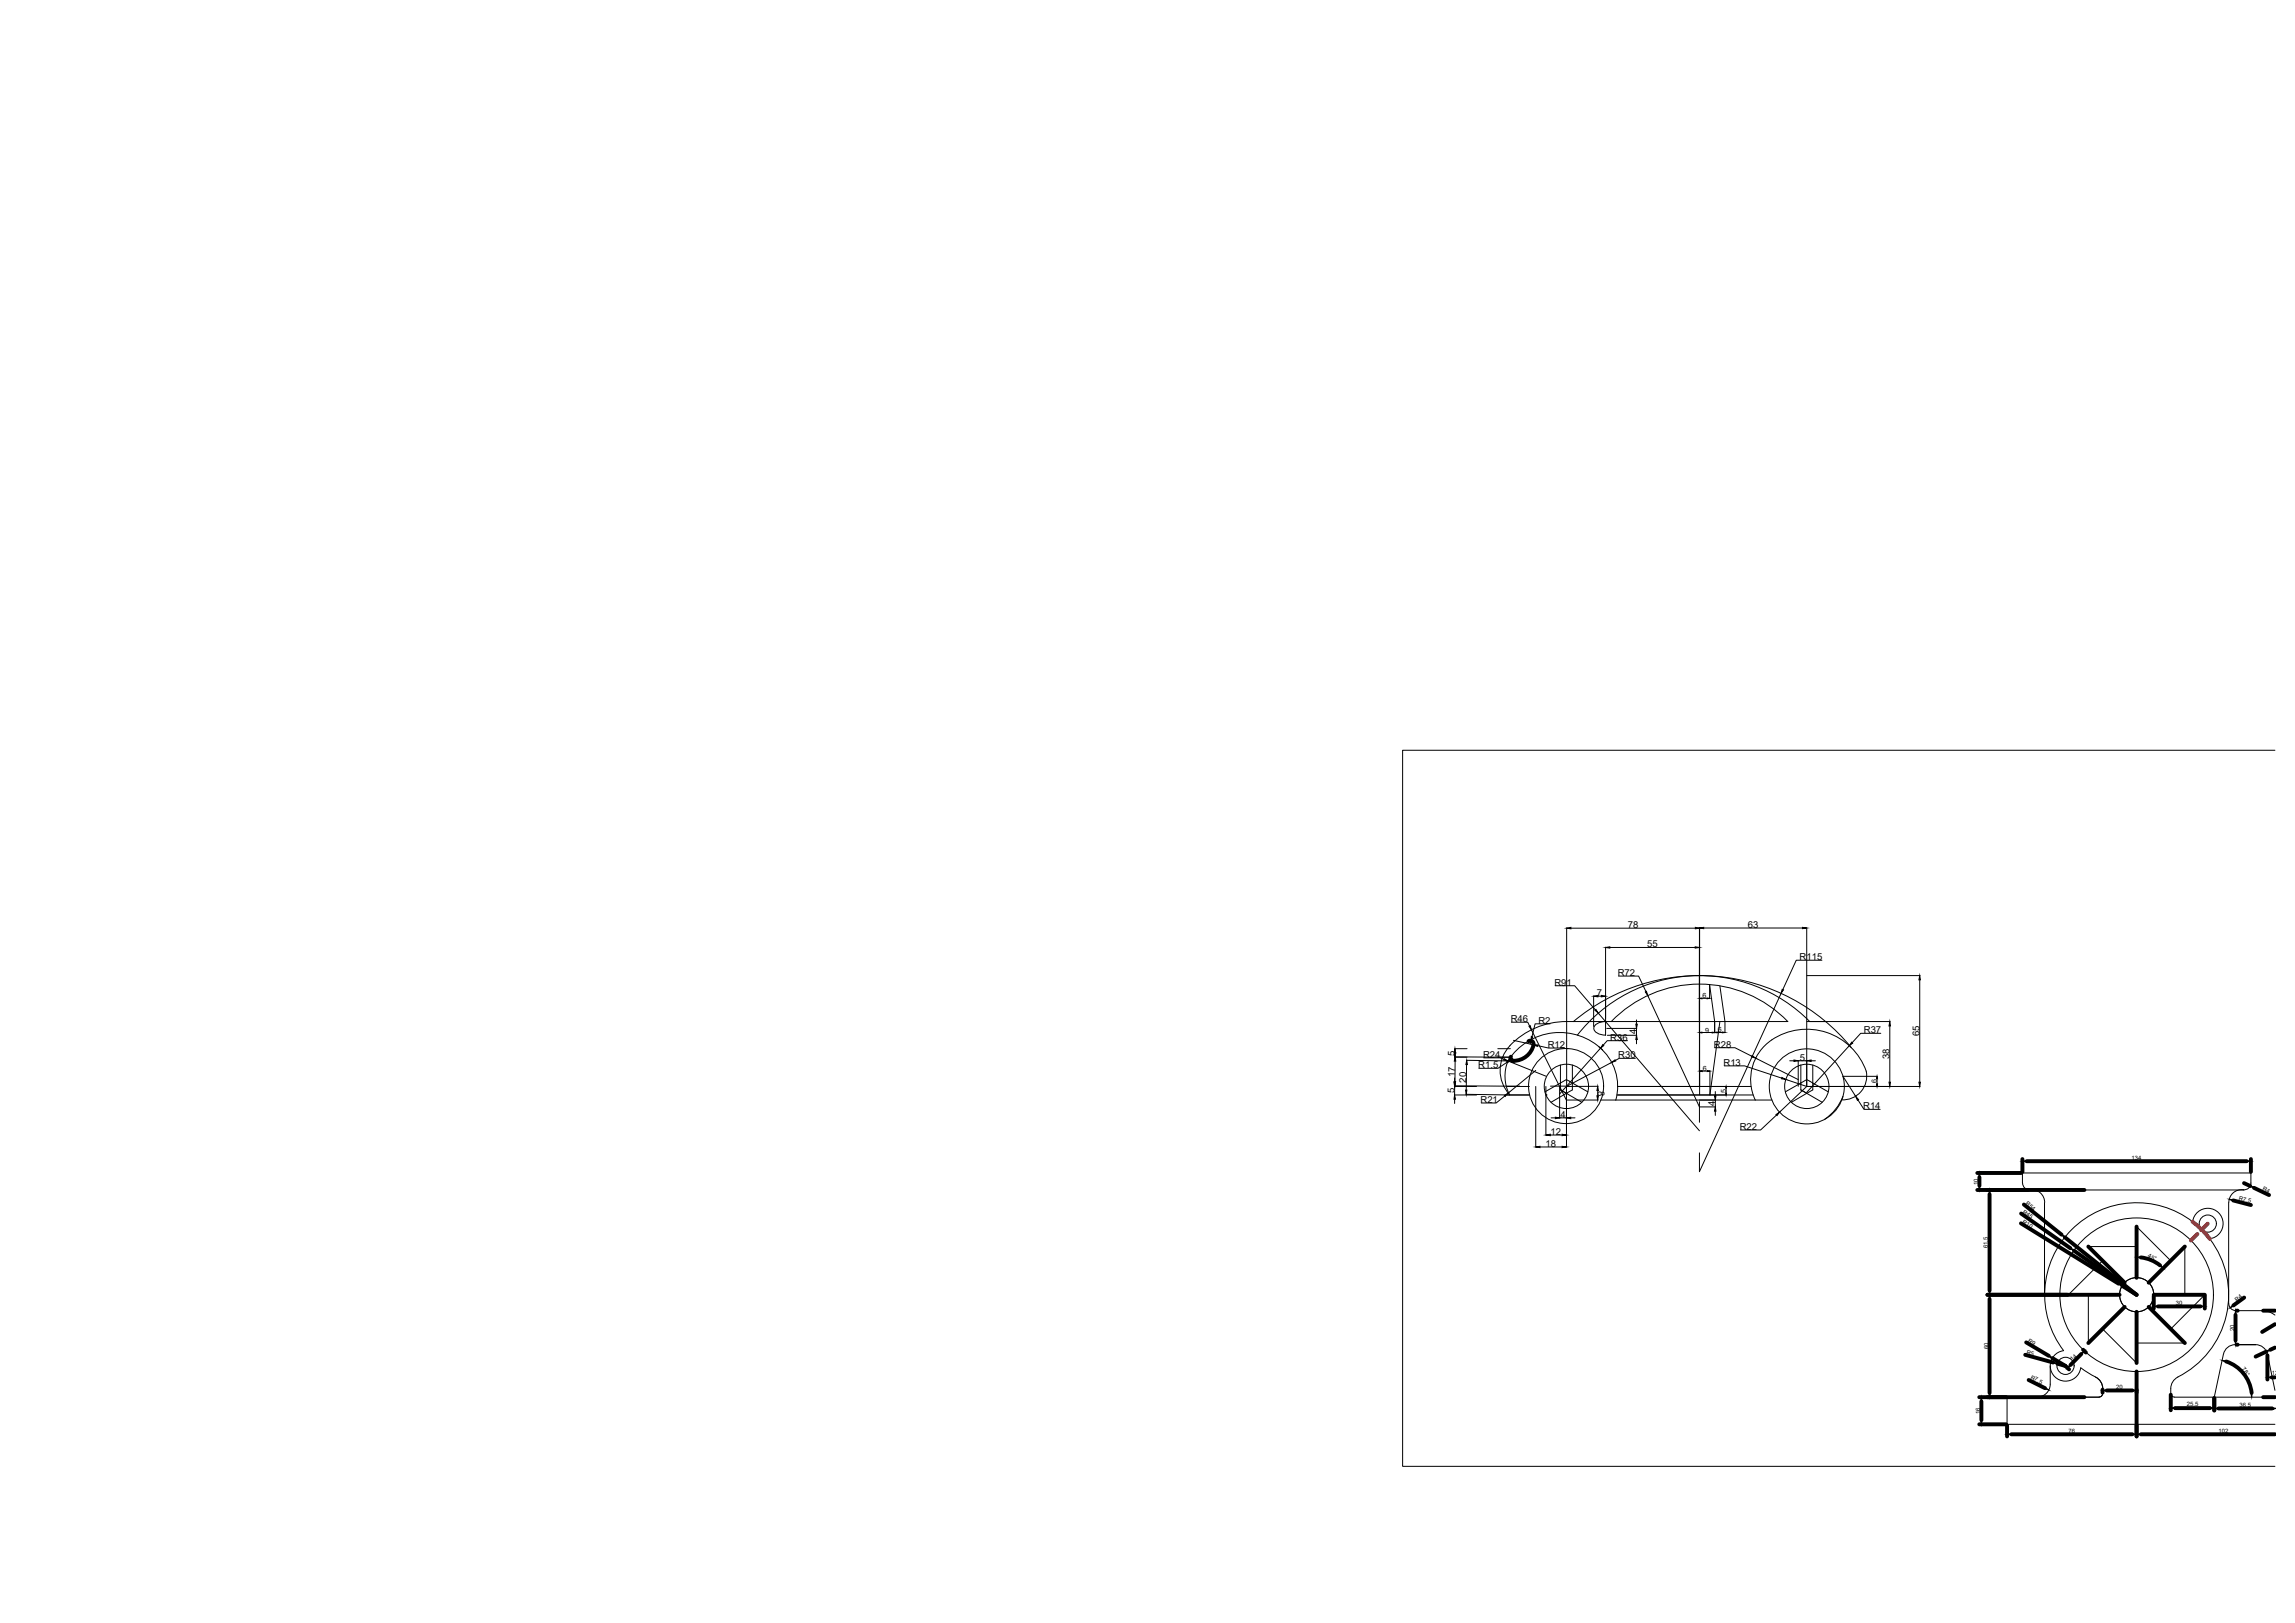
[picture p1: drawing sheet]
<svg xmlns="http://www.w3.org/2000/svg" width="594mm" height="420mm" viewBox="0 0 594 420" stroke-linecap="round" stroke-linejoin="round" font-family="sans-serif">
<defs><g id="words">
<g font-size="2.5">
<text x="421.4" y="240.2">78</text>
<text x="426.4" y="245.2">55</text>
<text x="452.4" y="240.2">63</text>
<text x="465.8" y="248.5">R115</text>
<text x="402.4" y="255.2">R91</text>
<text x="413.4" y="257.9">7</text>
<text x="418.7" y="252.7">R72</text>
<text x="391.1" y="264.6">R46</text>
<text x="398.2" y="265">R2</text>
<text x="416.8" y="269.4">R36</text>
<text x="423.6" y="267.8" transform="rotate(-90 423.6 267.8)">4</text>
<text x="482.5" y="267.5">R37</text>
<text x="496.9" y="268.3" transform="rotate(-90 496.9 268.3)">65</text>
<text x="376.6" y="273.3" transform="rotate(-90 376.6 273.3)">5</text>
<text x="383.9" y="273.9">R24</text>
<text x="400.6" y="271.3">R12</text>
<text x="418.9" y="273.9">R30</text>
<text x="443.6" y="271.2">R28</text>
<text x="446.1" y="275.9">R13</text>
<text x="465.9" y="274.6">5</text>
<text x="489.1" y="274.2" transform="rotate(-90 489.1 274.2)">38</text>
<text x="376.6" y="278.8" transform="rotate(-89 376.6 278.8)">17</text>
<text x="379.5" y="280.2" transform="rotate(-89 379.5 280.2)">20</text>
<text x="382.6" y="276.5">R1.5</text>
<text x="376.5" y="283" transform="rotate(-90 376.5 283)">5</text>
<text x="383.2" y="285.5">R21</text>
<text x="413.6" y="282.3" transform="rotate(90 413.6 282.3)">8</text>
<text x="444" y="286.3" transform="rotate(-90 444 286.3)">4</text>
<text x="482.3" y="287.1">R14</text>
<text x="401.4" y="293.8">12</text>
<text x="404" y="289.4">4</text>
<text x="450.3" y="292.5">R22</text>
<text x="400" y="296.9">18</text>
</g>
<g font-size="1.8">
<text x="440.7" y="258.4">6</text>
<text x="441.4" y="267.3">9</text>
<text x="444.7" y="267.3">6</text>
<text x="440.8" y="277.2">6</text>
<text x="485.8" y="280.5" transform="rotate(-90 485.8 280.5)">6</text>
<text x="446.8" y="282.9" transform="rotate(-90 446.8 282.9)">5</text>
</g>
<g font-size="1.5">
<text x="551.8" y="300.3">134</text>
<text x="512.1" y="306.7" transform="rotate(-90 512.1 306.7)">10</text>
<text x="524.2" y="311.7" transform="rotate(39 524.2 311.7)">R54</text>
<text x="579.4" y="310.6" transform="rotate(15 579.4 310.6)">R7,5</text>
<text x="585.5" y="308.2" transform="rotate(25 585.5 308.2)">R4</text>
<text x="523.4" y="316.5" transform="rotate(32 523.4 316.5)">R10</text>
<text x="523.5" y="314" transform="rotate(35 523.5 314)">R45</text>
<text x="514.5" y="323.1" transform="rotate(-90 514.5 323.1)">61,5</text>
<text x="555.9" y="325.5" transform="rotate(23 555.9 325.5)">45°</text>
<text x="563.3" y="337.9">30</text>
<text x="579" y="337" transform="rotate(-36 579 337)">R4</text>
<text x="524.8" y="347.3" transform="rotate(30 524.8 347.3)">R9</text>
<text x="578.4" y="344.6" transform="rotate(-90 578.4 344.6)">20</text>
<text x="514.7" y="349.3" transform="rotate(-90 514.7 349.3)">60</text>
<text x="524.5" y="350.5" transform="rotate(16 524.5 350.5)">R5</text>
<text x="536.5" y="352.4" transform="rotate(-44 536.5 352.4)">14</text>
<text x="525.5" y="356.9" transform="rotate(26 525.5 356.9)">R7,5</text>
<text x="547.8" y="359.7">20</text>
<text x="580.2" y="354.5" transform="rotate(51 580.2 354.5)">78°</text>
<text x="588.1" y="356.1">12,5</text>
<text x="566.1" y="364">25,5</text>
<text x="579.7" y="364.2">36,5</text>
<text x="512.6" y="366.1" transform="rotate(-90 512.6 366.1)">16</text>
<text x="535.5" y="371">76</text>
<text x="574.3" y="371">102</text>
</g>
</g></defs>
<!-- layer: 0 -->
<g fill="none" stroke="#000" stroke-width=".26">
<path d="M588.9 194.2h-225.8v185.4h225.8M402.6 255.2h5l5.4 6.3M405.5 240.2v41M406.6 240.3h32.3M412.5 257.8v7.9M413.6 257.9h.9M415.6 245.2v22.8M416.7 245.3h22.1M419 252.7h5.2l1.9 4M426.5 257.7l13.4 28.9h4.2M439.9 240.2l.1 43.2M440.5 258.4h1.4"/>
<path d="M441 240.2h25.6M442.5 258.5v-3.6l1.4 9.6v2.9M445.2 255.2l1.3 9.3v2.8M461 257.2l-21.1 46.1v-4.8M467.7 240.2v41M467.7 252.6h29.3M471.6 248.6h-6.6l-3.5 7.6M496.9 253.7v26.5M376.5 273.7h3.3M376.5 271.5h3.3M376.5 279.1v1.1M376.6 273.6l12.6 .1"/>
<path d="M376.6 272.6h.1M376.7 274.7l-.1 5.3M379.6 274.5l11.2 .2M379.6 275.6l-.1 6.6M384.1 273.9h4.2l1 .3M387.7 273.7h3.3M387.7 271.5h3.3M390.2 275l-2.4 1.6h-5M390.3 274.7l9.9 3.9M390.4 274.5a10.6 10.6 0 0 0 .4 8.9l-11.3-.1M391.1 273.6l-.1 .2a.68 .68 0 0 0 .7 .8M391.2 264.6h4.3l.4 1"/>
<path d="M391.6 274l-.5 .3M391.7 274.6h.1M391.8 269.3l5.1 1.2M396.3 269.5l-.2 .8M396.4 266.6l9.1 18.2M396.9 270.4v.1M397.5 277.1l-7.1 5.9M398 270.7l2.8 .6h4.2M401.3 265h-3.9l-.8 3.4M403.9 275.7v6.5M405.5 264.5h57.3a31.8 31.8 0 0 0-45.7 0M405.5 264.5a19.9 19.9 0 0 0-15.4 7.1 9.3 9.3 0 0 0 .7 11.8"/>
<path d="M405.9 271.5h-.1M407 275.7v4.7l4 2.3M407.3 264.5a50.7 50.7 0 0 1 71.9 6.7M413.7 262.3l26.2 30.4M413.8 270.9a13.2 13.2 0 0 1 4.5 13.9M414.3 271.4l-10.6 11.8M414.9 271.8a15.9 15.9 0 0 0-24.5 2.7M415.6 264.5h-.7a2.34 2.34 0 0 0-2.3 1.7 2.34 2.34 0 0 0 2.3 1.7l.7 .1M415.9 266.2h7.8M416.1 268h7.6M417.2 275l-11.7 6.3M421.3 269.4h-5.3l-1 1.2"/>
<path d="M423.3 274h-4.2l-.9 .5M423.6 264v1.1M423.6 266.2v1.8M423.6 269.1v1.1M440.5 267.3h2.7M440.6 277.3h1.3M443.9 271.2h5.2l4.4 2.2M444.5 267.3h1.3M445.2 264.5l-2.6 19v-6.3M446.3 275.9h5.3l9.6 3.2M454.5 273.9l11 5.6M462.3 279.4l5.4 1.9"/>
<path d="M463.3 274.6h1.1M465.5 274.5v6.7M465.5 274.6h2.2M466.2 275.7v6.5M467.7 264.5h21.6M468.5 264.5a40.2 40.2 0 0 0-60.2 3.5M468.8 274.6h1.1M469.3 275.7v4.7l4 2.3M477 278.6l3.3 5.2M477.1 278.6h8.9M478.7 270.7l-11 12.1M485.9 279.3v1.3"/>
<path d="M486.9 267.5h-5.2l-2.2 2.4M489.2 265.6v14.6M376.5 281.3h5.7M376.5 283.5h5.7M376.5 281.1l12.7 .1M376.5 281.3v2.2M376.5 284.6v1.1M389.2 281.2h4.2M389.5 283.7l-2.2 1.8h-3.9M390.2 281.3h5.7M390.2 283.5h5.7M397.5 281.3v15.7"/>
<path d="M398.6 296.9h5.8M399.9 282.7l5.6-3.2 1.5 .9v1.8l-1.5 .8M400.2 283.5h.1M400.2 281.3v12.6M401.3 293.8h3.1M401.3 281.2h4.2M401.5 289.4h1.1M403.7 281.3v8.2M403.7 289.4h1.8M403.9 282.2l1.6 .8M403.9 282.2l5.6 3.2M405.5 283h.1"/>
<path d="M405.5 283l-4 2.4M405.5 284.8h8.2M405.5 281.3v15.7M406.6 289.4h1.1M413.6 282.3v1.4M413.7 281.2l-8.2 .1M414.4 284.8h44.3M418.5 283.5h35.3M418.7 281.3h34.5M439.9 285.2v5.3M444 282.6v1.1M444 284.8v1.8"/>
<path d="M444 287.7v1.1M446.8 281.7v1.3M459.9 288.7l-4.2 3.8h-5.2M462.1 282.7l5.6-3.2 1.6 .9v1.8l-1.6 .8M466.2 282.2l1.5 .8M466.2 282.2l5.5 3.2M467.7 281.3l-7 6.6M467.7 283l-4 2.4M467.7 281.3h29.3M476.7 284.7a6.1 6.1 0 0 0 5.7-3.1 6.1 6.1 0 0 0-.3-6.6 16.1 16.1 0 0 0-26.3-3.2 12.3 12.3 0 0 0-1.4 12.9M477 283.8a12.3 12.3 0 0 1-4.7 5.9M480.9 284.7l1.6 2.5h4.2"/>
<path d="M523.5 306.3v-2.6h59.2v2.6M523.6 306.3a1.85 1.85 0 0 0 2.4 1.7 3.3 3.3 0 0 1 3.3 3.3M525.3 308.1h55.6M529.2 311.3v23.9M567.6 316.3a23.8 23.8 0 0 0-31.3 2 23.8 23.8 0 0 0-2.1 31.3 4 4 0 0 0-3.5 4.1 4 4 0 0 0 3.8 3.8 4 4 0 0 0 4.1-3.4l3.8 2.4M567.6 316.2a4 4 0 0 1 4.1-3.4 4 4 0 0 1 3.8 3.8 4 4 0 0 1-3.5 4.1M576.9 311.3v26.2M582.7 306.3a1.85 1.85 0 0 1-2.5 1.7 3.3 3.3 0 0 0-3.3 3.3M540.6 335.2v12.5l8.3-8.4M544.3 326.4l-8.9 8.8h11.8M553.1 322.7h-12.5l8.3 8.3M553.1 321.9v8.9"/>
<path d="M557.3 339.3l8.3 8.4h-12.5M557.3 331l8.3-8.3v12.5M559 335.2h11.7l-8.8 8.8M561.9 326.4l-8.8-8.9v11.8M572 320.7a23.8 23.8 0 0 1-8.3 35.8M576.9 337.5a1.76 1.76 0 0 0 1.8 1.8M578.7 339.3h6.9a5 5 0 0 1 3.3 1.1M530.7 353.6v4.7a3.3 3.3 0 0 1-3.3 3.4M542.5 356.5a3.3 3.3 0 0 1 1.8 3M544.3 359.5v1.3a.87 .87 0 0 1-.9 .9M553.1 341.1v11.7l-8.8-8.8M553.1 359v9.7"/>
<path d="M563.8 356.5a3.8 3.8 0 0 0-1.9 4.3M578.7 348.1h5.2h-5.3a3.1 3.1 0 0 0-3 2.4l-2.4 11.2M583.9 348.1a3.1 3.1 0 0 1 3 2.4M586.9 350.6l2 9.3M543.4 361.7h-23.9v7h69.4M562 360.8a.87 .87 0 0 0 .8 .9M562.8 361.7h26.1"/>
<circle cx="405.4" cy="281.2" r="9.7"/>
<circle cx="405.5" cy="281.2" r="5.7"/>
<circle cx="467.7" cy="281.2" r="9.7"/>
<circle cx="467.7" cy="281.2" r="5.7"/>
<circle cx="571.5" cy="316.8" r="2.22"/>
<circle cx="553.1" cy="335.2" r="19.9"/>
<circle cx="553.1" cy="335.2" r="4.4"/>
<circle cx="534.7" cy="353.6" r="2.22"/>
</g>
<g fill="#000" stroke="#000" stroke-width=".26">
<path d="M405.5 240.3l1.1-.2v.4zM412.5 257.9l1.1-.2v.4zM414.5 257.7l1.1 .2-1.1 .2zM415.6 245.3l1.1-.2v.3zM425.9 256.8l.3-.2 .3 1.1zM438.8 245.1l1.1 .2-1.1 .1zM438.9 240.1l1.1 .2-1.1 .2zM439.9 258.4h.6v.2zM439.9 240.2l1.1-.1v.3zM441.9 258.4h.6l-.6 .2zM461.3 256.1l.4 .1-.7 1zM466.6 240.1l1.1 .1-1.1 .2z"/>
<path d="M496.9 252.6l.2 1.1h-.4zM376.4 280h.4l-.2 1.1zM376.7 273.6l.1 1.1h-.3zM379.7 274.5l.1 1.1h-.3zM389.4 274.1l.9 .6-1.1-.3zM390 274.8l1.1-.5-.8 .8zM395.8 265.7l.3-.2 .3 1.1zM396.4 268.3l.3 .1-.4 1.1zM396.9 270.5h1.1v.4zM412.9 261.5l.2-.2 .6 1zM414.9 270.4l.2 .3-.8 .7zM417.2 275l.9-.6 .1 .3z"/>
<path d="M423.6 268l.2 1.1h-.4zM423.4 265.1h.4l-.2 1.1zM439.9 267.3l.6-.1v.2zM440 277.3l.6-.1v.2zM441.9 277.2l.7 .1-.7 .1zM443.2 267.2l.7 .1-.7 .1zM443.9 267.3l.6-.1v.2zM445.8 267.2l.7 .1-.7 .1zM453.5 273.3l1 .6-1.1-.3zM461.2 278.9l1.1 .5-1.1-.1zM464.4 274.4l1.1 .2-1.1 .2zM467.7 274.6l1.1-.2v.4z"/>
<path d="M479.3 269.8l.3 .2-.9 .7zM485.9 278.6l.1 .7h-.2zM489.2 264.5l.2 1.1h-.4zM376.5 283.5l.3 1.1h-.4zM376.4 280.2h.4l-.3 1.1zM379.4 282.2h.3l-.2 1.1zM389.4 283.6l1-.6-.8 .8zM397.5 296.9l1.1-.1v.3zM400.2 293.8l1.1-.2v.4zM402.6 289.2l1.1 .2-1.1 .2zM404.4 293.6l1.1 .2-1.1 .2zM404.4 296.8l1.1 .1-1.1 .2z"/>
<path d="M405.5 289.4l1.1-.2v.4zM413.6 281.2l.2 1.1h-.4zM413.4 283.7h.4l-.2 1.1zM444 286.6l.2 1.1h-.4zM443.8 283.7h.4l-.2 1.1zM446.8 281.3l.1 .4h-.2zM446.7 283h.2l-.1 .5zM459.7 288.5l1-.6-.7 .9zM480.3 283.8l.8 .8-.3 .3zM485.8 280.6h.2l-.1 .7zM489 280.2h.4l-.2 1.1zM496.7 280.2h.4l-.2 1.1z"/>
<path d="M512.4 303.7l.2 1.1h-.4zM512.2 307h.4l-.2 1.1zM515 308.1l.2 1.1h-.4zM523.5 300.6l1.1-.2v.4zM533.7 319.4l.8 .9-1-.6zM577 310.5l1.1 .1-.1 .3zM581.6 300.4l1.1 .2-1.1 .2zM582.5 307l1.1 .3-.2 .4zM514.8 334.1h.4l-.2 1.1zM515 335.2l.2 1.1h-.4zM536.1 323l.8 .8-1.1-.5zM548.5 332.1l.8 .8-1-.5z"/>
<path d="M553.1 325.5l1.1-.2v.4zM557.5 338.2l1.1-.2v.4zM559.3 327.4l.7 .9-1-.6zM569.6 338l1.1 .2-1.1 .2zM578 337.8l.3 .3-1.1 .5zM529.4 359.2l.9 .6-1-.3zM530.4 350.9l.9 .7-1.1-.4zM531.5 352.6l1 .4-1.1-.1zM535.8 353.2l.3 .3-.9 .6zM538.6 350.4l1-.6-.7 .8zM544.3 360l1.1-.2v.4zM552 359.8l1.1 .2-1.1 .2z"/>
<path d="M575.2 352.2l1.1 .1-.1 .4zM578.7 339.3l.2 1.1h-.4zM578.5 347h.4l-.2 1.1zM586.7 349.9l.9-.6 .2 .3zM586.9 356.6l1.1-.2v.3zM512.7 367.6h.4l-.2 1.1zM512.9 361.7l.2 1.1h-.4zM514.8 360.6h.4l-.2 1.1zM519.5 371.3l1.1-.2v.4zM552 371.1l1.1 .2-1.1 .2zM553.1 371.3l1.1-.2v.4zM561.9 364.5l1.1-.2v.4z"/>
<path d="M572.1 364.3l1.1 .2-1.1 .2zM573.2 364.6l1.1-.2v.4zM582.6 360.6h.4l-.1 1.1z"/>
<path d="M376.6 271.5l-.1 1.1h.3zM376.5 272.6h.3l-.2 1.1z"/>
<path d="M588.2 364.8l.7-.2zM588.2 364.4v.4l.7-.2z"/>
</g>
<path d="M567.5 316.3l1.9 1.6M568.8 319.4l-1.7 1.7M570.4 318.9l1.6 1.8M571.5 316.8l-1.7 1.7" fill="none" stroke="#cd2027" stroke-width="1"/>
<g fill="none" stroke="#000" stroke-width="1">
<path d="M391.1 273.6l-.1 .6 .6 .4M395.7 269.5a.88 .88 0 0 1 1 .1 .88 .88 0 0 1 .3 .9 5.3 5.3 0 0 1-5.4 4.1M511.8 303.7h11.4M511.8 308.1h27.8M512.4 304.8v2.2M515 309.2v24.9M523.1 316.7l25.3 15.6M523.2 314.2l12.7 8.9M523.5 300.1v3.3M523.9 311.8l9.7 7.8M524.6 300.6h57M553.1 317.5v13.3"/>
<path d="M578.1 310.8l4.6 1.2M580.9 306.3l1.6 .7M582.7 300.1v3.3M583.5 307.5l3.9 1.9M514.5 335.2h20.7M515 336.3v24.3M534.5 320.3l18.6 14.9M535.4 335.2h13.3M536.9 323.8l16.2 11.4M540.6 322.7l9.4 9.4M549.3 332.9l3.8 2.3M550 338.3l-9.4 9.4"/>
<path d="M553.1 339.6v13.2M554.2 325.5a9.7 9.7 0 0 1 4.9 2.1M556.2 338.3l9.4 9.4M557.5 335.2h13.2M557.5 335.5v3.3M558.6 338.2h11M565.6 322.7l-9.4 9.4M570.7 335.5v3.3M579 339.3h.2M580.9 335.9l-2.8 2M585.8 339.3h3.1M524.2 350.7l7.3 2"/>
<path d="M524.5 347.5l5.8 3.5M525.1 357.3l4.3 2.1M531.3 351.6l3.4 2-2.2-.6M534.9 353.8l.7 .7M538.8 350.5l-2.8 2.9M539.2 349.4l.7 .7M544.3 359.7v.8M545.4 360h6.6M553.1 355v13.7M553.1 359.7v.8M576.3 352.5a9.7 9.7 0 0 1 6.6 8.1M578.7 340.4v6.6"/>
<path d="M579 348.1h.2M586.7 349.9l-2.8 1.3M586.9 350.9v6.2M588 356.6h.9M588.9 342.8l-3.3 2M588.9 348.9l-1.2 .5M512.3 361.7h27.3M512.3 368.7h7M512.9 362.8v4.8M519.5 369v2.9M520.6 371.3h31.4M553.1 369v2.9"/>
<path d="M554.2 371.3h34.7M561.9 361.1v4M563 364.5h9.1M573.2 362v3.2M574.3 364.6h13.9M585.8 361.7h3.1"/>
</g>
<use href="#words"/>
</svg>
